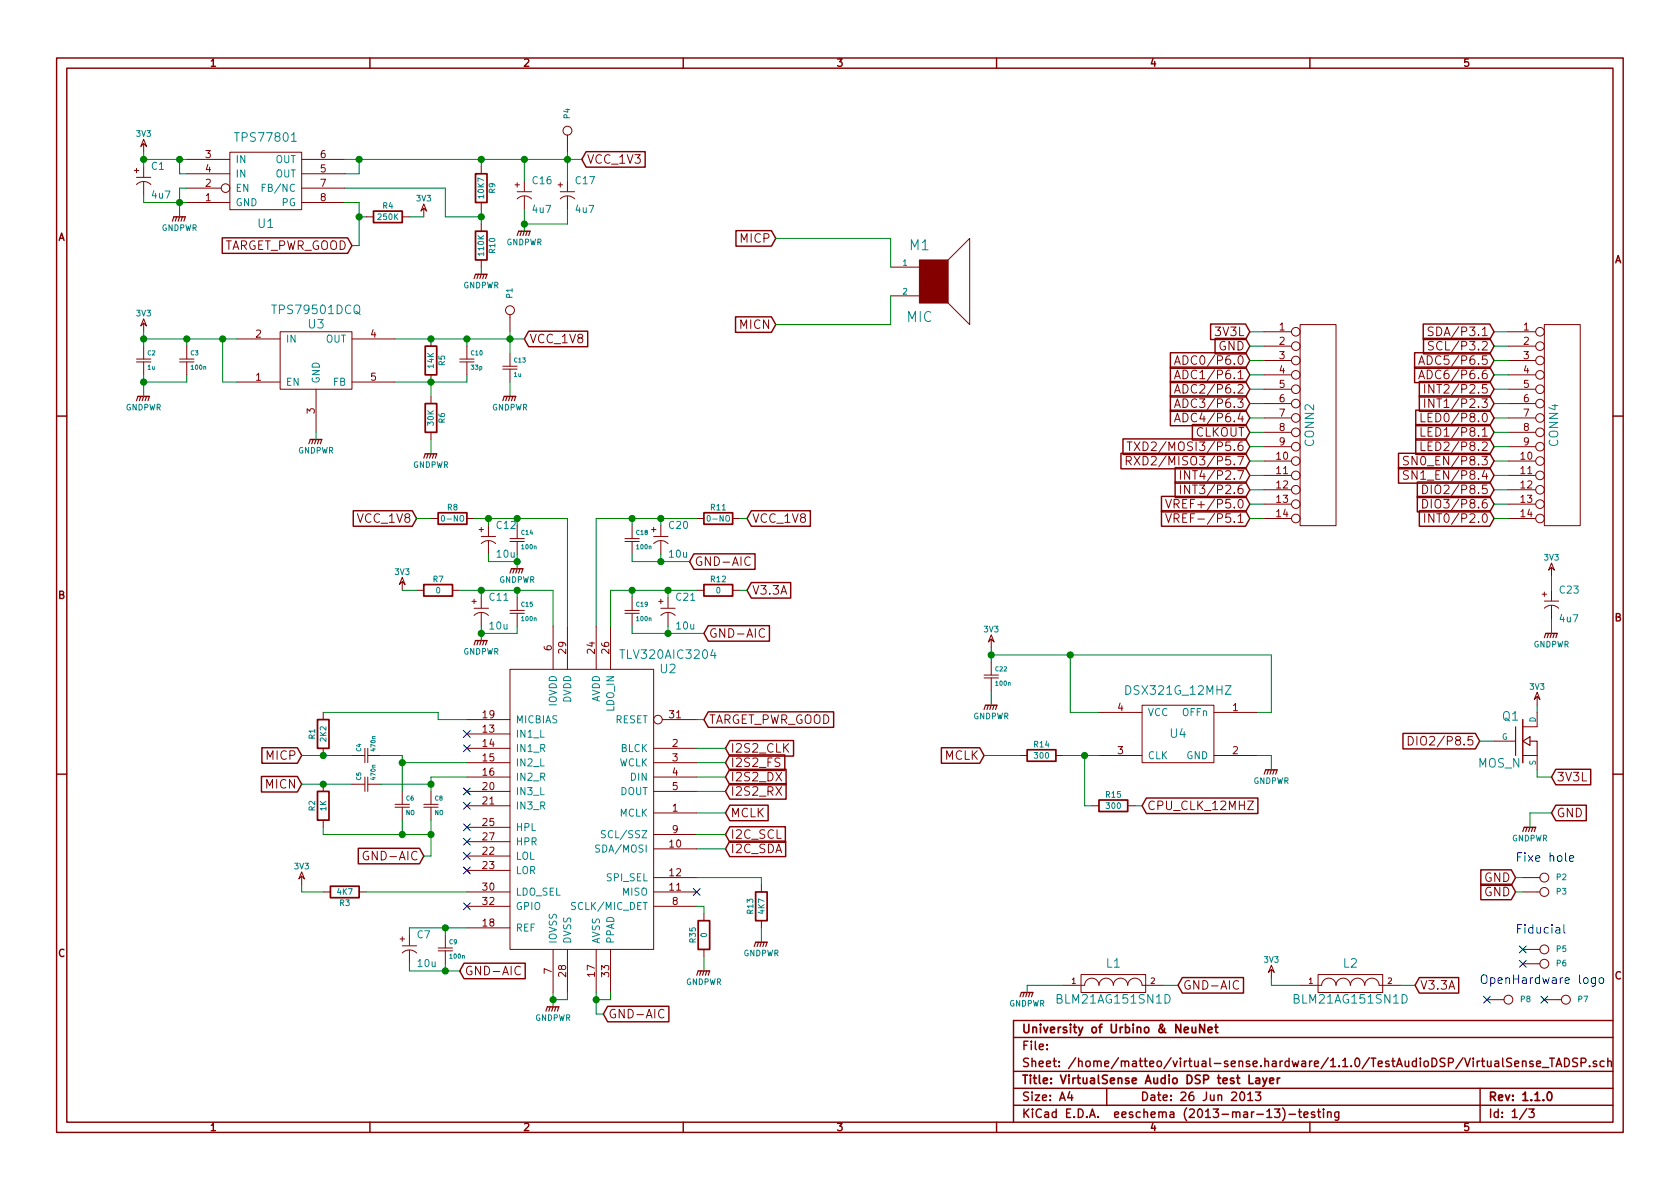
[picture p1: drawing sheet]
<svg xmlns="http://www.w3.org/2000/svg" width="297mm" height="210mm" viewBox="0 0 297 210" stroke-linecap="round" stroke-linejoin="round" font-family="sans-serif">
<defs><g id="words">
<g font-size="2.5" fill="#008484">
<text x="160.9" y="44.2">M1</text>
<text x="160.3" y="56.9">MIC</text>
</g>
<g font-size="2.1" fill="#008484">
<text x="42" y="25.1">TPS77801</text>
<text x="45.6" y="40.3">U1</text>
<text x="48.5" y="55.5">TPS79501DCQ</text>
<text x="54.5" y="58.1">U3</text>
<text x="232.3" y="78.9" transform="rotate(-90 232.3 78.9)">CONN2</text>
<text x="275.5" y="78.9" transform="rotate(-90 275.5 78.9)">CONN4</text>
<text x="110.2" y="116.5">TLV320AIC3204</text>
<text x="116.8" y="119">U2</text>
<text x="199.4" y="122.9">DSX321G_12MHZ</text>
<text x="206.9" y="130.5">U4</text>
<text x="265.7" y="127.4">Q1</text>
<text x="261.3" y="135.7">MOS_N</text>
<text x="195.6" y="171.1">L1</text>
<text x="237.5" y="171.1">L2</text>
<text x="187.2" y="177.5">BLM21AG151SN1D</text>
<text x="229.1" y="177.5">BLM21AG151SN1D</text>
</g>
<g font-size="2.1" fill="#840000">
<text x="103.8" y="29">VCC_1V3</text>
<text x="38.8" y="44.2">TARGET_PWR_GOOD</text>
<text x="130.9" y="42.9">MICP</text>
<text x="130.8" y="58.2">MICN</text>
<text x="215" y="59.4">3V3L</text>
<text x="253.8" y="59.4">SDA/P3.1</text>
<text x="93.6" y="60.7">VCC_1V8</text>
<text x="209.3" y="64.5">ADC0/P6.0</text>
<text x="215.3" y="62">GND</text>
<text x="252.5" y="64.5">ADC5/P6.5</text>
<text x="254.1" y="62">SCL/P3.2</text>
<text x="209.3" y="69.6">ADC2/P6.2</text>
<text x="209.3" y="67.1">ADC1/P6.1</text>
<text x="252.5" y="67.1">ADC6/P6.6</text>
<text x="253.7" y="69.6">INT2/P2.5</text>
<text x="209.3" y="72.1">ADC3/P6.3</text>
<text x="209.3" y="74.7">ADC4/P6.4</text>
<text x="211.2" y="77.2">CLKOUT</text>
<text x="252.9" y="74.7">LED0/P8.0</text>
<text x="252.9" y="77.2">LED1/P8.1</text>
<text x="253.7" y="72.1">INT1/P2.3</text>
<text x="202.3" y="82.3">RXD2/MISO3/P5.7</text>
<text x="202.5" y="79.8">TXD2/MOSI3/P5.6</text>
<text x="250" y="82.3">SN0_EN/P8.3</text>
<text x="252.9" y="79.8">LED2/P8.2</text>
<text x="208.2" y="89.9">VREF+/P5.0</text>
<text x="210.5" y="87.4">INT3/P2.6</text>
<text x="210.5" y="84.8">INT4/P2.7</text>
<text x="250" y="84.8">SN1_EN/P8.4</text>
<text x="253.3" y="87.4">DIO2/P8.5</text>
<text x="253.3" y="89.9">DIO3/P8.6</text>
<text x="63.3" y="92.5">VCC_1V8</text>
<text x="133" y="92.5">VCC_1V8</text>
<text x="208.7" y="92.5">VREF-/P5.1</text>
<text x="253.7" y="92.5">INT0/P2.0</text>
<text x="122.8" y="100.1">GND-AIC</text>
<text x="133" y="105.2">V3.3A</text>
<text x="125.4" y="112.8">GND-AIC</text>
<text x="125.4" y="128">TARGET_PWR_GOOD</text>
<text x="250.8" y="131.8">DIO2/P8.5</text>
<text x="47.1" y="134.4">MICP</text>
<text x="129.2" y="135.6">I2S2_FS</text>
<text x="129.2" y="133.1">I2S2_CLK</text>
<text x="167" y="134.4">MCLK</text>
<text x="47" y="139.4">MICN</text>
<text x="129.2" y="140.7">I2S2_RX</text>
<text x="129.2" y="138.2">I2S2_DX</text>
<text x="202.8" y="143.3">CPU_CLK_12MHZ</text>
<text x="275.2" y="138.2">3V3L</text>
<text x="129.2" y="148.3">I2C_SCL</text>
<text x="129.2" y="144.5">MCLK</text>
<text x="275.2" y="144.5">GND</text>
<text x="64.9" y="152.1">GND-AIC</text>
<text x="129.2" y="150.9">I2C_SDA</text>
<text x="262.3" y="156">GND</text>
<text x="262.3" y="158.5">GND</text>
<text x="82.2" y="172.5">GND-AIC</text>
<text x="209.2" y="175">GND-AIC</text>
<text x="251.1" y="175">V3.3A</text>
<text x="107.6" y="180.1">GND-AIC</text>
<text x="180.7" y="182.7">University of Urbino &amp; NeuNet</text>
<text x="180.7" y="185.7">File:</text>
<text x="180.7" y="188.7">Sheet: /home/matteo/virtual-sense.hardware/1.1.0/TestAudioDSP/VirtualSense_TADSP.sch</text>
<text x="180.7" y="191.7">Title: VirtualSense Audio DSP test Layer</text>
<text x="180.7" y="194.7">Size: A4</text>
<text x="180.7" y="197.7">KiCad E.D.A. eeschema (2013-mar-13)-testing</text>
<text x="201.7" y="194.7">Date: 26 Jun 2013</text>
<text x="263.2" y="197.7">Id: 1/3</text>
<text x="263.2" y="194.7">Rev: 1.1.0</text>
</g>
<g font-size="2.1" fill="#0000c2">
<text x="268" y="152.4">Fixe hole</text>
<text x="268" y="165.1">Fiducial</text>
<text x="261.6" y="174">OpenHardware logo</text>
</g>
<g font-size="1.8" fill="#840000">
<text x="37.2" y="11.8">1</text>
<text x="92.6" y="11.8">2</text>
<text x="148" y="11.8">3</text>
<text x="203.4" y="11.8">4</text>
<text x="258.8" y="11.8">5</text>
<text x="36.3" y="27.9">3</text>
<text x="56.7" y="27.9">6</text>
<text x="36.3" y="35.6">1</text>
<text x="36.3" y="33">2</text>
<text x="36.3" y="30.5">4</text>
<text x="56.7" y="30.5">5</text>
<text x="56.7" y="33">7</text>
<text x="56.7" y="35.6">8</text>
<text x="10.3" y="42.6">A</text>
<text x="285.5" y="46.5">A</text>
<text x="45.2" y="59.7">2</text>
<text x="65.6" y="59.7">4</text>
<text x="226.2" y="58.4">1</text>
<text x="269.4" y="58.4">1</text>
<text x="226.2" y="61">2</text>
<text x="226.2" y="63.5">3</text>
<text x="269.4" y="61">2</text>
<text x="269.4" y="63.5">3</text>
<text x="45.2" y="67.3">1</text>
<text x="65.6" y="67.3">5</text>
<text x="226.2" y="66">4</text>
<text x="226.2" y="68.6">5</text>
<text x="226.2" y="71.1">6</text>
<text x="269.4" y="66">4</text>
<text x="269.4" y="68.6">5</text>
<text x="269.4" y="71.1">6</text>
<text x="55.6" y="73.1" transform="rotate(-90 55.6 73.1)">3</text>
<text x="226.2" y="73.7">7</text>
<text x="226.2" y="76.2">8</text>
<text x="269.4" y="73.7">7</text>
<text x="269.4" y="76.2">8</text>
<text x="225.7" y="81.3">10</text>
<text x="225.7" y="83.8">11</text>
<text x="226.2" y="78.7">9</text>
<text x="268.9" y="81.3">10</text>
<text x="268.9" y="83.8">11</text>
<text x="269.4" y="78.7">9</text>
<text x="225.7" y="86.4">12</text>
<text x="225.7" y="88.9">13</text>
<text x="268.9" y="86.4">12</text>
<text x="268.9" y="88.9">13</text>
<text x="225.7" y="91.4">14</text>
<text x="268.9" y="91.4">14</text>
<text x="10.3" y="105.9">B</text>
<text x="285.5" y="109.8">B</text>
<text x="97.5" y="115" transform="rotate(-90 97.5 115)">6</text>
<text x="100.1" y="115.5" transform="rotate(-90 100.1 115.5)">29</text>
<text x="105.2" y="115.5" transform="rotate(-90 105.2 115.5)">24</text>
<text x="107.7" y="115.5" transform="rotate(-90 107.7 115.5)">26</text>
<text x="197.6" y="125.7">4</text>
<text x="218" y="125.7">1</text>
<text x="85.4" y="129.5">13</text>
<text x="85.4" y="127">19</text>
<text x="118.4" y="127">31</text>
<text x="85.4" y="132.1">14</text>
<text x="85.4" y="134.6">15</text>
<text x="85.4" y="137.2">16</text>
<text x="118.9" y="132.1">2</text>
<text x="118.9" y="134.6">3</text>
<text x="118.9" y="137.2">4</text>
<text x="197.6" y="133.3">3</text>
<text x="218" y="133.3">2</text>
<text x="85.4" y="139.7">20</text>
<text x="85.4" y="142.2">21</text>
<text x="118.9" y="143.5">1</text>
<text x="118.9" y="139.7">5</text>
<text x="85.4" y="146">25</text>
<text x="85.4" y="148.6">27</text>
<text x="118.4" y="149.9">10</text>
<text x="118.9" y="147.3">9</text>
<text x="85.4" y="151.1">22</text>
<text x="85.4" y="153.7">23</text>
<text x="118.4" y="154.9">12</text>
<text x="85.4" y="157.5">30</text>
<text x="85.4" y="160">32</text>
<text x="118.4" y="157.5">11</text>
<text x="118.9" y="160">8</text>
<text x="85.4" y="163.8">18</text>
<text x="10.3" y="169.2">C</text>
<text x="97.5" y="172.2" transform="rotate(-90 97.5 172.2)">7</text>
<text x="100.1" y="172.7" transform="rotate(-90 100.1 172.7)">28</text>
<text x="105.2" y="172.7" transform="rotate(-90 105.2 172.7)">17</text>
<text x="107.7" y="172.7" transform="rotate(-90 107.7 172.7)">33</text>
<text x="285.5" y="173.2">C</text>
<text x="37.2" y="200">1</text>
<text x="92.6" y="200">2</text>
<text x="148" y="200">3</text>
<text x="203.4" y="200">4</text>
<text x="258.8" y="200">5</text>
</g>
<g font-size="1.8" fill="#008484">
<text x="41.7" y="28.8">IN</text>
<text x="48.6" y="28.8">OUT</text>
<text x="26.8" y="30">C1</text>
<text x="26.9" y="35.1">4u7</text>
<text x="41.7" y="33.9">EN</text>
<text x="41.7" y="31.4">IN</text>
<text x="46.9" y="33.9">FB/NC</text>
<text x="48.6" y="31.4">OUT</text>
<text x="94.2" y="32.6">C16</text>
<text x="101.8" y="32.6">C17</text>
<text x="41.7" y="36.4">GND</text>
<text x="49.8" y="36.4">PG</text>
<text x="94.2" y="37.6">4u7</text>
<text x="101.9" y="37.6">4u7</text>
<text x="50.5" y="60.6">IN</text>
<text x="57.5" y="60.6">OUT</text>
<text x="50.5" y="68.2">EN</text>
<text x="56.5" y="67.8" transform="rotate(-90 56.5 67.8)">GND</text>
<text x="58.9" y="68.2">FB</text>
<text x="118.3" y="93.5">C20</text>
<text x="87.9" y="98.6">10u</text>
<text x="118.4" y="98.6">10u</text>
<text x="86.6" y="106.2">C11</text>
<text x="119.6" y="106.2">C21</text>
<text x="275.8" y="104.9">C23</text>
<text x="86.6" y="111.3">10u</text>
<text x="119.6" y="111.3">10u</text>
<text x="275.8" y="110">4u7</text>
<text x="98.4" y="125" transform="rotate(-90 98.4 125)">IOVDD</text>
<text x="101" y="124.4" transform="rotate(-90 101 124.4)">DVDD</text>
<text x="106" y="124.4" transform="rotate(-90 106 124.4)">AVDD</text>
<text x="108.6" y="125.9" transform="rotate(-90 108.6 125.9)">LDO_IN</text>
<text x="91.2" y="130.4">IN1_L</text>
<text x="91.2" y="127.9">MICBIAS</text>
<text x="108.7" y="127.9">RESET</text>
<text x="202.9" y="126.6">VCC</text>
<text x="209" y="126.6">OFFn</text>
<text x="91.2" y="133">IN1_R</text>
<text x="91.2" y="135.5">IN2_L</text>
<text x="109.2" y="135.5">WCLK</text>
<text x="109.7" y="133">BLCK</text>
<text x="202.9" y="134.2">CLK</text>
<text x="209.7" y="134.2">GND</text>
<text x="91.2" y="140.6">IN3_L</text>
<text x="91.2" y="143.1">IN3_R</text>
<text x="91.2" y="138">IN2_R</text>
<text x="109.6" y="140.6">DOUT</text>
<text x="111.5" y="138">DIN</text>
<text x="91.2" y="146.9">HPL</text>
<text x="91.2" y="149.5">HPR</text>
<text x="107.1" y="148.2">SCL/SSZ</text>
<text x="109.4" y="144.4">MCLK</text>
<text x="91.2" y="152">LOL</text>
<text x="91.2" y="154.6">LOR</text>
<text x="105.8" y="150.7">SDA/MOSI</text>
<text x="107.3" y="155.8">SPI_SEL</text>
<text x="91.2" y="158.4">LDO_SEL</text>
<text x="91.2" y="160.9">GPIO</text>
<text x="101.5" y="160.9">SCLK/MIC_DET</text>
<text x="110" y="158.4">MISO</text>
<text x="73.8" y="165.9">C7</text>
<text x="91.2" y="164.7">REF</text>
<text x="98.4" y="166.9" transform="rotate(-90 98.4 166.9)">IOVSS</text>
<text x="101" y="166.9" transform="rotate(-90 101 166.9)">DVSS</text>
<text x="106" y="166.9" transform="rotate(-90 106 166.9)">AVSS</text>
<text x="108.6" y="166.9" transform="rotate(-90 108.6 166.9)">PPAD</text>
<text x="73.9" y="171">10u</text>
</g>
<text font-size="1.8" fill="#008400" x="87.9" y="93.5">C12</text>
<g font-size="1.5" fill="#840000">
<text x="23.7" y="30.6">+</text>
<text x="91" y="33.1">+</text>
<text x="98.7" y="33.1">+</text>
<text x="84.7" y="94.1">+</text>
<text x="115.2" y="94.1">+</text>
<text x="83.4" y="106.8">+</text>
<text x="116.4" y="106.8">+</text>
<text x="272.6" y="105.5">+</text>
<text x="70.7" y="166.5">+</text>
</g>
<g font-size="1.4" fill="#008484">
<text x="100.8" y="20.9" transform="rotate(-90 100.8 20.9)">P4</text>
<text x="24.2" y="24.2">3V3</text>
<text x="73.7" y="35.6">3V3</text>
<text x="85.6" y="34.9" transform="rotate(-90 85.6 34.9)">10K7</text>
<text x="87.6" y="34.2" transform="rotate(-90 87.6 34.2)">R9</text>
<text x="28.5" y="40.8">GNDPWR</text>
<text x="66.9" y="38.9">250K</text>
<text x="67.7" y="36.9">R4</text>
<text x="85.6" y="45.1" transform="rotate(-90 85.6 45.1)">110K</text>
<text x="87.6" y="44.7" transform="rotate(-90 87.6 44.7)">R10</text>
<text x="89.5" y="43.4">GNDPWR</text>
<text x="159.6" y="47">1</text>
<text x="81.9" y="51">GNDPWR</text>
<text x="90.6" y="52.7" transform="rotate(-90 90.6 52.7)">P1</text>
<text x="159.6" y="52.1">2</text>
<text x="24.2" y="55.9">3V3</text>
<text x="76.7" y="65" transform="rotate(-90 76.7 65)">14K</text>
<text x="78.7" y="64.6" transform="rotate(-90 78.7 64.6)">R5</text>
<text x="22.2" y="72.6">GNDPWR</text>
<text x="76.7" y="75.2" transform="rotate(-90 76.7 75.2)">30K</text>
<text x="78.7" y="74.8" transform="rotate(-90 78.7 74.8)">R6</text>
<text x="86.9" y="72.6">GNDPWR</text>
<text x="52.7" y="80.2">GNDPWR</text>
<text x="73" y="82.7">GNDPWR</text>
<text x="78.3" y="92.2">0-NO</text>
<text x="79.1" y="90.2">R8</text>
<text x="125.3" y="92.2">0-NO</text>
<text x="125.7" y="90.2">R11</text>
<text x="69.9" y="101.6">3V3</text>
<text x="273.1" y="99.1">3V3</text>
<text x="76.6" y="102.9">R7</text>
<text x="77.1" y="104.9">0</text>
<text x="88.2" y="103">GNDPWR</text>
<text x="125.7" y="102.9">R12</text>
<text x="126.6" y="104.9">0</text>
<text x="174" y="111.8">3V3</text>
<text x="81.9" y="115.7">GNDPWR</text>
<text x="271.1" y="114.5">GNDPWR</text>
<text x="270.5" y="122">3V3</text>
<text x="55.7" y="130.7" transform="rotate(-90 55.7 130.7)">R1</text>
<text x="57.7" y="131.1" transform="rotate(-90 57.7 131.1)">2K2</text>
<text x="172" y="127.2">GNDPWR</text>
<text x="265.5" y="130.8">G</text>
<text x="271.5" y="127.8" transform="rotate(-90 271.5 127.8)">D</text>
<text x="182.9" y="132.2">R14</text>
<text x="183" y="134.1">300</text>
<text x="271.5" y="135.3" transform="rotate(-90 271.5 135.3)">S</text>
<text x="55.7" y="143.4" transform="rotate(-90 55.7 143.4)">R2</text>
<text x="57.7" y="143.4" transform="rotate(-90 57.7 143.4)">1K</text>
<text x="195.6" y="141">R15</text>
<text x="195.7" y="143">300</text>
<text x="221.6" y="138.6">GNDPWR</text>
<text x="267.3" y="148.8">GNDPWR</text>
<text x="52.1" y="153.7">3V3</text>
<text x="275.2" y="155.6">P2</text>
<text x="59.7" y="158.2">4K7</text>
<text x="60.1" y="160.2">R3</text>
<text x="133.2" y="161.6" transform="rotate(-90 133.2 161.6)">R13</text>
<text x="135.2" y="161.6" transform="rotate(-90 135.2 161.6)">4K7</text>
<text x="275.2" y="158.2">P3</text>
<text x="123" y="166.6" transform="rotate(-90 123 166.6)">R35</text>
<text x="125" y="165.7" transform="rotate(-90 125 165.7)">0</text>
<text x="131.4" y="169.1">GNDPWR</text>
<text x="223.5" y="170.2">3V3</text>
<text x="275.2" y="170.9">P6</text>
<text x="275.2" y="168.3">P5</text>
<text x="121.2" y="174.2">GNDPWR</text>
<text x="178.4" y="178">GNDPWR</text>
<text x="268.9" y="177.2">P8</text>
<text x="279" y="177.2">P7</text>
<text x="94.6" y="180.5">GNDPWR</text>
</g>
<g font-size="1.4" fill="#840000">
<text x="189.5" y="174">1</text>
<text x="203.5" y="174">2</text>
<text x="231.4" y="174">1</text>
<text x="245.4" y="174">2</text>
</g>
<g font-size="1.1" fill="#008484">
<text x="26.1" y="62.8">C2</text>
<text x="26.1" y="65.3">1u</text>
<text x="33.7" y="62.8">C3</text>
<text x="33.9" y="65.3">100n</text>
<text x="83.3" y="62.8">C10</text>
<text x="83.3" y="65.3">33p</text>
<text x="91" y="64.1">C13</text>
<text x="90.9" y="66.6">1u</text>
<text x="92.2" y="94.6">C14</text>
<text x="112.5" y="94.6">C18</text>
<text x="92.3" y="97.1">100n</text>
<text x="112.6" y="97.1">100n</text>
<text x="92.2" y="107.3">C15</text>
<text x="112.5" y="107.3">C19</text>
<text x="92.3" y="109.8">100n</text>
<text x="112.6" y="109.8">100n</text>
<text x="176" y="118.7">C22</text>
<text x="176.1" y="121.2">100n</text>
<text x="63.8" y="137.9" transform="rotate(-90 63.8 137.9)">C5</text>
<text x="63.8" y="132.9" transform="rotate(-90 63.8 132.9)">C4</text>
<text x="66.4" y="137.8" transform="rotate(-90 66.4 137.8)">470n</text>
<text x="66.4" y="132.7" transform="rotate(-90 66.4 132.7)">470n</text>
<text x="71.8" y="141.5">C6</text>
<text x="76.9" y="141.5">C8</text>
<text x="71.8" y="144.1">NO</text>
<text x="76.8" y="144.1">NO</text>
<text x="79.5" y="166.9">C9</text>
<text x="79.6" y="169.5">100n</text>
</g>
</g></defs>
<g fill="none" stroke="#840000" stroke-width=".25">
<path d="M10 10.3h277v189.9h-277zM11.8 12.1h273.4v186.3h-273.4zM65.4 10.3v1.8M120.8 10.3v1.8M176.2 10.3v1.8M231.6 10.3v1.8M30.7 38.3h2.1M103.6 26.8h10.5v2.8h-10.5l-.7-1.4zM39.3 42.1h22.2l.7 1.3-.7 1.4h-22.2zM84.1 48.5h2M91.7 40.9h2M93.5 58.6h10.4v2.7h-10.4l-.8-1.4z"/>
<path d="M130 56h6.4l.8 1.4-.8 1.4h-6.4zM130.1 40.8h6.3l.8 1.4-.8 1.3h-6.3zM214 57.3h6.2l.8 1.4-.8 1.3h-6.2zM214.8 59.8h5.4l.8 1.4-.8 1.4h-5.4zM251.6 57.3h11.8l.8 1.4-.8 1.3h-11.8zM251.7 59.8h11.7l.8 1.4-.8 1.4h-11.7zM10 73.6h1.8M24.4 70.1h2M54.9 77.7h2M89.2 70.1h2M198.6 77.6h21.6l.8 1.4-.8 1.4h-21.6zM206.9 70h13.3l.8 1.4-.8 1.3h-13.3z"/>
<path d="M206.9 67.5h13.3l.8 1.3-.8 1.4h-13.3zM206.9 62.4h13.3l.8 1.3-.8 1.4h-13.3zM206.9 64.9h13.3l.8 1.4-.8 1.4h-13.3zM206.9 72.5h13.3l.8 1.4-.8 1.4h-13.3zM210.8 75.1h9.4l.8 1.3-.8 1.4h-9.4zM250.1 64.9h13.3l.8 1.4-.8 1.4h-13.3zM250.1 62.4h13.3l.8 1.3-.8 1.4h-13.3zM250.3 77.6h13.1l.8 1.4-.8 1.4h-13.1zM250.3 72.5h13.1l.8 1.4-.8 1.4h-13.1zM250.3 75.1h13.1l.8 1.3-.8 1.4h-13.1zM251 67.5h12.4l.8 1.3-.8 1.4h-12.4zM251 70h12.4l.8 1.4-.8 1.3h-12.4z"/>
<path d="M285.2 73.6h1.8M62.5 90.3h10.4l.8 1.4-.8 1.4h-10.4zM75.2 80.3h2M122.7 97.9h10.8v2.8h-10.8l-.8-1.4zM132.8 90.3h10.5v2.8h-10.5l-.7-1.4zM198.2 80.2h22l.8 1.3-.8 1.4h-22zM205.4 87.8h14.8l.8 1.3-.8 1.4h-14.8zM205.4 90.3h14.8l.8 1.4-.8 1.4h-14.8zM207.8 85.2h12.4l.8 1.4-.8 1.4h-12.4zM207.8 82.7h12.4l.8 1.4-.8 1.3h-12.4zM247.3 80.2h16.1l.8 1.3-.8 1.4h-16.1zM247.3 82.7h16.1l.8 1.4-.8 1.3h-16.1z"/>
<path d="M250.6 85.2h12.8l.8 1.4-.8 1.4h-12.8zM250.6 87.8h12.8l.8 1.3-.8 1.4h-12.8zM251 90.3h12.4l.8 1.4-.8 1.4h-12.4zM84.1 113.3h2M90.4 100.6h2.1M125.2 110.6h10.8v2.8h-10.8l-.7-1.4zM132.8 103h7v2.8h-7l-.7-1.4zM273.3 112h2M10 136.9h1.8M46.2 137.3h6.4l.7 1.4-.7 1.3h-6.4zM46.3 132.2h6.3l.7 1.4-.7 1.4h-6.3zM125.2 125.9h22.2v2.7h-22.2l-.7-1.4z"/>
<path d="M129 138.6h10v2.7h-10l-.7-1.4zM129 136h10v2.8h-10l-.7-1.4zM129 133.5h9.8v2.7h-9.8l-.7-1.3zM129 131h11.3v2.7h-11.3l-.7-1.4zM166.4 132.2h6.8l.8 1.4-.8 1.4h-6.8zM174.2 124.7h2.1M223.8 136.1h2M248.1 129.7h12.8l.7 1.4-.7 1.3h-12.8zM269.2 127.2v7.7M275.1 136h6.2v2.8h-6.2l-.8-1.4zM285.2 136.9h1.8M63.3 150h10.9l.7 1.4-.7 1.3h-10.9z"/>
<path d="M129 146.2h9.9v2.7h-9.9l-.7-1.3zM129 148.7h9.9v2.8h-9.9l-.7-1.4zM129 142.4h6.8v2.7h-6.8l-.7-1.3zM202.7 141.1h19.7v2.8h-19.7l-.8-1.4zM261.8 156.4h5.4l.8 1.3-.8 1.4h-5.4zM261.8 153.8h5.4l.8 1.4-.8 1.4h-5.4zM269.5 146.3h2M275.1 142.4h5.4v2.7h-5.4l-.8-1.3zM82 170.3h10.9v2.8h-10.9l-.7-1.4zM96.8 178h2M107.4 177.9h10.9v2.8h-10.9l-.7-1.4zM123.4 171.7h2.1"/>
<path d="M133.6 166.6h2M180.6 175.5h2M209 172.9h10.9v2.7h-10.9l-.7-1.4zM251 172.9h6.9v2.7h-6.9l-.8-1.4zM65.4 198.4v1.8M120.8 198.4v1.8M176.2 198.4v1.8M179.2 192.5h106M179.2 195.4h106M179.2 189.5h106M179.2 183.5h106M185.1 185.5v.1"/>
<path d="M185.1 184.7v.1M189.1 193l-.3 1.1h.9M189.5 193.6v1M195.7 192.5v2.9M219.4 193.3l.2-.2a.81 .81 0 0 1 .5 .6 .81 .81 0 0 1-.2 .8l-.2 .1a.79 .79 0 0 1-.3-1.3zM220.6 193.5l.5-.4v1.5M220.6 194.6h.9M222 193.1h.9l-.5 .6 .4 .1v.7l-.2 .1-.6-.1M225.3 196.1h1l-.5 .6 .4 .1v.7l-.2 .1-.7-.1M226.8 195.9a1.71 1.71 0 0 1 0 2.3M227.9 197h1.2M229.6 196.6h.5"/>
<path d="M229.8 196.1v1.3l.3 .2M230.6 197.1l.7-.1-.1-.3-.4-.1-.2 .2v.7h.6M231.6 198.4v1.8M232.4 196.7a.37 .37 0 0 0-.5 .1v.2l.5 .2 .1 .1-.2 .3-.4-.1M232.9 196.6h.6M233.1 196.1v1.3l.4 .2M234 196.1v.2M234 196.6v1M234.7 196.7l.2-.1 .4 .1 .1 .9M234.7 196.6v1M236.7 196.6v1.4l-.3 .1-.3-.1M236.7 196.7l-.4-.1-.3 .3 .1 .6 .2 .1 .4-.1"/>
<path d="M261.7 192.5v5.9M267.3 187.2l-.6-.1-.3 .3 .1 .3 .7 .4v.4a.62 .62 0 0 1-.8 0M267.8 188.1l.7-.1v-.3l-.5-.1-.2 .2 .1 .7h.6M269.2 187.8l.2-.2 .4 .1v.9M269.2 187.6v1M270 196l-1.3 2M270.3 196.1h.9l-.5 .6 .5 .1v.7l-.2 .1-.7-.1M271 187.7a.37 .37 0 0 0-.5 .1v.3l.5 .1 .1 .1-.2 .3-.4-.1M271.7 188.1l.7-.1-.1-.3-.4-.1-.2 .2 .1 .7h.5M272.7 188.8h1.1M274 187.1h.8M274.4 187.1v1.5"/>
<path d="M275.1 188.6l.5-1.5 .5 1.5M275.3 188.2h.7M276.6 187.1a.76 .76 0 0 1 .9 .8 .76 .76 0 0 1-.9 .7zM278.9 187.2l-.6-.1-.2 .3v.3l.7 .4v.4a.62 .62 0 0 1-.7 0M279.6 187.9l.7-.1 .1-.2-.1-.3-.2-.2h-.5v1.5M281.1 188.5v.1M282.3 187.7a.37 .37 0 0 0-.6 .1l.1 .3 .5 .1v.1l-.2 .3-.4-.1M283.6 187.7l-.4-.1-.3 .3 .1 .6 .2 .1 .4-.1M284.3 187.8l.2-.2 .4 .1v.9M284.3 187.1v1.5M285.2 180.5h-106v17.9"/>
</g>
<g fill="none" stroke="#840000" stroke-width=".3">
<path d="M66 37.3h5.1v2.1h-5.1zM84.1 30.7h2v5.1h-2zM84.1 40.9h2v5.1h-2zM75.2 61.2h2v5.1h-2zM75.2 71.4h2v5h-2zM77.5 90.7h5v2h-5zM124.5 90.7h5v2h-5zM74.9 103.4h5.1v2h-5.1zM124.5 103.4h5v2h-5zM56.1 127.2h2.1v5.1h-2.1zM56.1 139.9h2.1v5.1h-2.1zM181.6 132.6h5.1v2h-5.1z"/>
<path d="M58.4 156.7h5.1v2h-5.1zM133.6 157.7h2v5.1h-2zM194.3 141.5h5.1v2h-5.1zM123.4 162.8h2.1v5.1h-2.1zM210.8 181.6v.9l.4 .1 .2-.1M211.4 181.6v1M213 181.1v1.5l-.9-1.5v1.5M213.6 182.1l.7-.1v-.3l-.5-.1-.2 .2 .1 .7h.6M214.8 181.6h.5M215 181.1v1.3l.3 .2M220.9 190.1v1.5h.7M222.1 190.7h.6v.9"/>
<path d="M222.7 191l-.5 .1-.2 .2 .2 .3 .5-.1M223.3 190.6l.3 1M224 190.6l-.5 1.4-.2 .1M224.5 191.1l.7-.1-.1-.3-.4-.1-.2 .2 .1 .7h.5M225.9 190.6v1M226.3 190.6l-.4 .3M273.7 193.3l.2-.2a.81 .81 0 0 1 .6 .6 .81 .81 0 0 1-.3 .8l-.2 .1a.79 .79 0 0 1-.3-1.3z"/>
</g>
<g fill="none" stroke="#840000" stroke-width=".18">
<path d="M24.1 32.6a1.78 1.78 0 0 1 2.6 0M24.1 31.4h2.6M25.4 24.6l.5 1.3-.5-.5-.5 .5zM25.4 25.4v1.5M25.4 29.5v1.8M25.4 32.2v2.3M33 35.8h7.6M33 33.3h6.1M33 28.2h7.6M33 30.7h7.6M40.6 26.9h12.7v10.2h-12.7zM53.3 35.8h7.7"/>
<path d="M53.3 33.3h7.7M53.3 28.2h7.7M53.3 30.7h7.7M64.8 38.3h1.2M71.1 38.3h1.3M74.9 36.1l.5 1.2-.5-.5-.5 .5zM74.9 36.8v1.5M85.1 29.5v1.2M85.1 35.8v1.3M85.1 39.6v1.3M91.4 35.2a1.78 1.78 0 0 1 2.6 0M91.4 33.9h2.6"/>
<path d="M92.7 32v1.8M92.7 34.7v2.4M99.1 35.2a1.78 1.78 0 0 1 2.5 0M99.1 33.9h2.5M100.3 23.9v3M100.3 32v1.8M100.3 34.7v2.4M25.4 56.4l.5 1.3-.5-.6-.5 .6zM25.4 57.1v1.6M41.9 59.9h7.6M49.5 58.7h12.7v10.1h-12.7zM62.2 59.9h7.6"/>
<path d="M76.2 59.9v1.3M85.1 46v1.2M90.2 55.6v3.1M157.5 47.2h5.1M157.5 52.3h5.1M167.6 46l3.8-3.8v15.2l-3.8-3.8M223.5 58.7h4.8M229.9 57.4h6.3v35.6h-6.3zM253.4 57.9a.62 .62 0 0 0-.8 .1v.4l.7 .4v.4a.62 .62 0 0 1-.8 .1M266.7 58.7h4.8M273 57.4h6.4v35.6h-6.4zM24.1 64h2.6"/>
<path d="M24.1 63.5h2.6M25.4 61.2v2.3M25.4 64v2.3M31.7 64h2.6M31.7 63.5h2.6M33 61.2v2.3M33 64v2.3M41.9 67.6h7.6M55.9 68.8v7.6M62.2 67.6h7.6M76.2 66.3v1.3M76.2 70.1v1.3"/>
<path d="M76.2 76.4v1.3M81.3 64h2.5M81.3 63.5h2.5M82.5 61.2v2.3M82.5 64v2.3M88.9 65.3h2.5M88.9 64.8h2.5M90.2 62.5v2.3M90.2 65.3v2.3M199.3 78.2h.9M199.7 78.2v1.5M200.5 78.2l1 1.5"/>
<path d="M201.5 78.2l-1 1.5M207.7 72.1l.5-1.6 .5 1.6M207.7 69.5l.5-1.5 .5 1.5M207.7 64.4l.5-1.5 .5 1.5M207.7 67l.5-1.5 .5 1.5M207.7 74.6l.5-1.5 .5 1.5M207.8 64h.7M207.8 66.5h.7M207.8 71.6h.7M207.8 69.1h.7M207.8 74.2h.7M223.5 61.2h4.8"/>
<path d="M223.5 63.7h4.8M223.5 66.3h4.8M223.5 68.8h4.8M223.5 71.4h4.8M223.5 73.9h4.8M223.5 76.4h4.8M223.5 79h4.8M250.9 67l.5-1.5 .5 1.5M250.9 64.4l.5-1.5 .5 1.5M251 64h.7M251 66.5h.7M251.3 78.2v1.5h.7"/>
<path d="M251.3 73.1v1.5h.7M251.3 75.6v1.5h.7M251.9 68v1.5M251.9 70.5v1.6M253.4 60.4a.62 .62 0 0 0-.8 .1v.5l.8 .3v.4a.62 .62 0 0 1-.8 .1M253.5 68v1.5l-.9-1.5v1.5M253.5 70.5v1.6l-.9-1.6v1.6M266.7 61.2h4.8M266.7 63.7h4.8M266.7 66.3h4.8M266.7 68.8h4.8M266.7 71.4h4.8"/>
<path d="M266.7 73.9h4.8M266.7 76.4h4.8M266.7 79h4.8M76.2 91.7h1.3M82.5 91.7h1.3M85.1 96.1a1.78 1.78 0 0 1 2.5 0M85.1 94.9h2.5M86.4 93v1.8M86.4 95.7v2.3M90.2 95.8h2.5M90.2 95.2h2.5M91.4 93v2.2"/>
<path d="M91.4 95.8v2.2M110.5 95.8h2.5M110.5 95.2h2.5M111.8 93v2.2M111.8 95.8v2.2M115.6 96.1a1.78 1.78 0 0 1 2.5 0M115.6 94.9h2.5M116.8 93v1.8M116.8 95.7v2.3M123.2 91.7h1.3M129.5 91.7h1.3M132.6 98.6a.62 .62 0 0 0-.7 0 .62 .62 0 0 0-.2 .7 .58 .58 0 0 0 .3 .6 .58 .58 0 0 0 .6-.1"/>
<path d="M199.1 81.5l.8-.1 .1-.2-.1-.4-.2-.1h-.6v1.5M199.5 81.5l.5 .7M200.5 80.7l1 1.5M201.5 80.7l-1 1.5M206.1 88.3l.5 1.5 .5-1.5M206.1 90.9l.5 1.5 .5-1.5M207.6 91.7l.7-.1 .2-.2-.1-.4-.2-.1h-.6v1.5M208 91.7l.5 .7M208.7 83.2v1.6M208.7 85.8v1.5M210.3 85.8v1.5l-.9-1.5v1.5M210.3 83.2v1.6l-.9-1.6v1.6"/>
<path d="M223.5 91.7h4.8M223.5 81.5h4.8M223.5 84.1h4.8M223.5 86.6h4.8M223.5 89.1h4.8M249 80.8a.62 .62 0 0 0-.8 0v.5l.7 .3v.5a.62 .62 0 0 1-.8 0M249 83.3a.62 .62 0 0 0-.8 .1v.4l.7 .4v.4a.62 .62 0 0 1-.8 .1M251.5 85.8a.77 .77 0 0 1 .9 .7 .77 .77 0 0 1-.9 .8zM251.5 88.3a.77 .77 0 0 1 .9 .8 .77 .77 0 0 1-.9 .7zM251.9 90.9v1.5M253.5 90.9v1.5l-.9-1.5v1.5M266.7 91.7h4.8"/>
<path d="M266.7 81.5h4.8M266.7 84.1h4.8M266.7 86.6h4.8M266.7 89.1h4.8M274.3 99.6l.5 1.2-.5-.5-.5 .5zM71.1 102.1l.5 1.3-.5-.5-.5 .5zM71.1 102.9v1.5M73.7 104.4h1.2M80 104.4h1.3M83.8 108.8a1.78 1.78 0 0 1 2.6 0M83.8 107.6h2.6M85.1 105.7v1.8"/>
<path d="M85.1 108.4v2.3M90.2 118.4h25.4v49.5h-25.4zM90.2 108.5h2.5M90.2 107.9h2.5M91.4 105.7v2.2M91.4 108.5v2.2M97.8 110.7v7.7M100.3 110.7v7.7M105.4 110.7v7.7M107.9 110.7v7.7M110.5 108.5h2.5M110.5 107.9h2.5"/>
<path d="M111.8 105.7v2.2M111.8 108.5v2.2M116.8 108.8a1.78 1.78 0 0 1 2.6 0M116.8 107.6h2.6M118.1 105.7v1.8M118.1 108.4v2.3M123.2 104.4h1.3M129.5 104.4h1.3M135.2 111.3a.62 .62 0 0 0-.8 0 .62 .62 0 0 0-.2 .7 .58 .58 0 0 0 .3 .6 .58 .58 0 0 0 .7-.1M174 119.9h2.5M174 119.4h2.5M175.3 112.3l.5 1.2-.5-.5-.5 .5z"/>
<path d="M175.3 113v1.5M175.3 117.1v2.3M175.3 119.9v2.3M273 107.6a1.78 1.78 0 0 1 2.6 0M273 106.3h2.6M274.3 100.3v1.5M274.3 104.4v1.8M274.3 107.1v2.4M57.1 126v1.2M57.1 132.3v1.3M57.1 138.7v1.2M62.2 133.6h2.3"/>
<path d="M62.2 138.7h2.3M64.5 132.3v2.6M64.5 137.4v2.5M65 133.6h2.3M65 132.3v2.6M65 137.4v2.5M65 138.7h2.3M71.1 139.9v2.3M76.2 139.9v2.3M82.5 132.3h7.7M82.5 134.9h7.7M82.5 137.4h7.7"/>
<path d="M82.5 139.9h7.7M82.5 127.2h7.7M82.5 129.8h7.7M115.6 132.3h7.6M115.6 134.9h7.6M115.6 137.4h7.6M115.6 139.9h7.6M117.1 127.2h6.1M180.3 133.6h1.3M186.7 133.6h1.3M194.3 126h7.6M194.3 133.6h7.6"/>
<path d="M201.9 124.7h12.7v10.2h-12.7zM214.6 126h7.6M214.6 133.6h7.6M249 130.2a.77 .77 0 0 1 .9 .8 .77 .77 0 0 1-.9 .7zM264.2 131.1h3.8M269.2 133.6h2.6v2.5M271.8 122.4l.5 1.3-.5-.5-.5 .5zM271.8 126v2.5h-2.6M271.8 123.2v1.5M53.3 154.2l.5 1.2-.5-.5-.5 .5zM53.3 154.9v1.6M57.1 157.7h1.3"/>
<path d="M57.1 145v1.3M63.5 157.7h1.3M65.1 150.6a.71 .71 0 0 0-.9 .7 .71 .71 0 0 0 .9 .7l.1-.6h-.3M69.8 142.7h2.6M69.8 142.2h2.6M71.1 142.7v2.3M74.9 142.7h2.6M74.9 142.2h2.6M76.2 142.7v2.3M82.5 157.7h7.7M82.5 142.5h7.7M82.5 151.4h7.7"/>
<path d="M82.5 153.9h7.7M82.5 146.3h7.7M82.5 148.8h7.7M115.6 157.7h7.6M115.6 155.2h7.6M115.6 143.8h7.6M115.6 147.6h7.6M115.6 150.1h7.6M134.6 156.5v1.2M193 142.5h1.3M199.4 142.5h1.3M220.6 141.7h1l-1 1.5h1"/>
<path d="M269.2 157.7h3.1M269.2 155.2h3.1M71.1 168.5a1.78 1.78 0 0 1 2.6 0M71.1 167.3h2.6M72.4 165.3v1.9M72.4 168v2.4M77.5 168.1h2.5M77.5 167.6h2.5M78.7 165.3v2.3M78.7 168.1v2.3M82.5 160.3h7.7M82.5 164.1h7.7"/>
<path d="M92 171a.62 .62 0 0 0-.8 0 .62 .62 0 0 0-.2 .7 .58 .58 0 0 0 .3 .6 .58 .58 0 0 0 .7-.1M97.8 167.9v7.6M100.3 167.9v7.6M105.4 167.9v7.6M107.9 167.9v7.6M115.6 160.3h7.6M117.4 178.6a.62 .62 0 0 0-.8 0 .62 .62 0 0 0-.2 .7 .58 .58 0 0 0 .3 .6 .58 .58 0 0 0 .7 0M124.5 161.5v1.3M124.5 167.9v1.3M134.6 162.8v1.3M188 174.2h3.8a1.27 1.27 0 0 1 1.2-1.2 1.27 1.27 0 0 1 1.3 1.2 1.27 1.27 0 0 1 1.3-1.2 1.27 1.27 0 0 1 1.2 1.2 1.27 1.27 0 0 1 1.3-1.2 1.27 1.27 0 0 1 1.3 1.2 1.27 1.27 0 0 1 1.3-1.2 1.27 1.27 0 0 1 1.2 1.2h3.8M191.1 172.3h11.5v3.2h-11.5z"/>
<path d="M219 173.6a.62 .62 0 0 0-.8-.1 .62 .62 0 0 0-.2 .8 .58 .58 0 0 0 .3 .5 .58 .58 0 0 0 .7 0M224.8 170.7l.5 1.3-.5-.6-.5 .6zM224.8 171.4v1.6M229.9 174.2h3.8a1.27 1.27 0 0 1 1.2-1.2 1.27 1.27 0 0 1 1.3 1.2 1.27 1.27 0 0 1 1.3-1.2 1.27 1.27 0 0 1 1.3 1.2 1.27 1.27 0 0 1 1.2-1.2 1.27 1.27 0 0 1 1.3 1.2 1.27 1.27 0 0 1 1.3-1.2 1.27 1.27 0 0 1 1.2 1.2h3.8M233 172.3h11.5v3.2h-11.5zM262.9 176.8h3M269.2 170.4h3.1M269.2 167.9h3.1M273 176.8h3.1"/>
<circle cx="39.9" cy="33.3" r=".76"/>
<circle cx="100.3" cy="23.1" r=".79"/>
<circle cx="90.2" cy="54.9" r=".79"/>
<circle cx="229.1" cy="58.7" r=".76"/>
<circle cx="272.3" cy="58.7" r=".76"/>
<circle cx="229.1" cy="79" r=".76"/>
<circle cx="229.1" cy="63.7" r=".76"/>
<circle cx="229.1" cy="73.9" r=".76"/>
<circle cx="229.1" cy="76.4" r=".76"/>
<circle cx="229.1" cy="61.2" r=".76"/>
<circle cx="229.1" cy="68.8" r=".76"/>
<circle cx="229.1" cy="71.4" r=".76"/>
<circle cx="229.1" cy="66.3" r=".76"/>
<circle cx="272.3" cy="61.2" r=".76"/>
<circle cx="272.3" cy="63.7" r=".76"/>
<circle cx="272.3" cy="66.3" r=".76"/>
<circle cx="272.3" cy="68.8" r=".76"/>
<circle cx="272.3" cy="71.4" r=".76"/>
<circle cx="272.3" cy="73.9" r=".76"/>
<circle cx="272.3" cy="79" r=".76"/>
<circle cx="272.3" cy="76.4" r=".76"/>
<circle cx="229.1" cy="81.5" r=".76"/>
<circle cx="229.1" cy="84.1" r=".76"/>
<circle cx="229.1" cy="89.1" r=".76"/>
<circle cx="229.1" cy="91.7" r=".76"/>
<circle cx="229.1" cy="86.6" r=".76"/>
<circle cx="272.3" cy="91.7" r=".76"/>
<circle cx="272.3" cy="86.6" r=".76"/>
<circle cx="272.3" cy="81.5" r=".76"/>
<circle cx="272.3" cy="84.1" r=".76"/>
<circle cx="272.3" cy="89.1" r=".76"/>
<circle cx="116.3" cy="127.2" r=".76"/>
<circle cx="273" cy="155.2" r=".79"/>
<circle cx="273" cy="157.7" r=".79"/>
<circle cx="266.7" cy="176.8" r=".79"/>
<circle cx="273" cy="170.4" r=".79"/>
<circle cx="273" cy="167.9" r=".79"/>
<circle cx="276.9" cy="176.8" r=".79"/>
</g>
<path d="M277.5 151.8l.8-.1-.1-.3-.5-.1-.2 .2 .1 .7h.6M276.5 163.5v1.3l.2 .2M282.1 172.9v1.2l-.3 .3-.4-.1M282.1 173a.48 .48 0 0 0-.7 0v.8a.48 .48 0 0 0 .7 0M282.8 173l.2-.1 .5 .1v.6l-.1 .2-.4 .1-.2-.1z" fill="none" stroke="#0000c2" stroke-width=".18"/>
<g fill="none" stroke="#000084" stroke-width=".18">
<path d="M81.9 139.3l1.3 1.3M81.9 129.2l1.3 1.2M81.9 131.7l1.3 1.2M83.2 139.3l-1.3 1.3M83.2 129.2l-1.3 1.2M83.2 131.7l-1.3 1.2M81.9 159.7l1.3 1.2M81.9 145.7l1.3 1.2M81.9 148.2l1.3 1.2M81.9 150.8l1.3 1.2M81.9 153.3l1.3 1.2M81.9 141.9l1.3 1.2"/>
<path d="M83.2 159.7l-1.3 1.2M83.2 145.7l-1.3 1.2M83.2 148.2l-1.3 1.2M83.2 150.8l-1.3 1.2M83.2 153.3l-1.3 1.2M83.2 141.9l-1.3 1.2M122.6 157.1l1.2 1.2M123.8 157.1l-1.2 1.2M262.3 176.2l1.2 1.2M263.5 176.2l-1.2 1.2M268.6 167.3l1.2 1.2M268.6 169.8l1.2 1.2"/>
<path d="M269.8 167.3l-1.2 1.2M269.8 169.8l-1.2 1.2M272.4 176.2l1.3 1.2M273.7 176.2l-1.3 1.2"/>
</g>
<path d="M46.4 33.2h.4M47 32.6h-.6v1.3M51.5 25h.9M126 114.8l-.3 1.1h.9M107 146.9l-.6 .1v.4l.5 .2 .1 .3-.2 .3-.5-.1M206 175.9a.77 .77 0 0 1 .9 .7 .77 .77 0 0 1-.9 .8zM247.9 175.9a.77 .77 0 0 1 .9 .7 .77 .77 0 0 1-.9 .8z" fill="none" stroke="#008484" stroke-width=".18"/>
<g fill="none" stroke="#840000" stroke-width=".2">
<path d="M30.7 38.3l-.2 .8M31.2 38.3l-.2 .8M31.7 38.3l-.2 .8M32.3 38.3l-.3 .8M32.8 38.3l-.3 .8M84.1 48.5l-.3 .8M84.6 48.5l-.3 .8M85.1 48.5l-.3 .8M85.6 48.5l-.3 .8M86.1 48.5l-.2 .8M91.7 40.9l-.3 .8M92.2 40.9l-.3 .8"/>
<path d="M92.7 40.9l-.2 .8M93.2 40.9l-.2 .8M93.7 40.9l-.2 .8M24.4 70.1l-.3 .8M24.9 70.1l-.3 .8M25.4 70.1l-.3 .8M25.9 70.1l-.2 .8M26.4 70.1l-.2 .8M54.9 77.7l-.3 .8M55.4 77.7l-.3 .8M55.9 77.7l-.3 .8M56.4 77.7l-.3 .8"/>
<path d="M56.9 77.7l-.3 .8M89.2 70.1l-.3 .8M89.7 70.1l-.3 .8M90.2 70.1l-.3 .8M90.7 70.1l-.3 .8M91.2 70.1l-.3 .8M75.2 80.3l-.3 .7M75.7 80.3l-.3 .7M76.2 80.3l-.3 .7M76.7 80.3l-.2 .7M77.2 80.3l-.2 .7M84.1 113.3l-.3 .7"/>
<path d="M84.6 113.3l-.3 .7M85.1 113.3l-.3 .7M85.6 113.3l-.3 .7M86.1 113.3l-.2 .7M90.4 100.6l-.2 .7M90.9 100.6l-.2 .7M91.4 100.6l-.2 .7M91.9 100.6l-.2 .7M92.5 100.6l-.3 .7M273.3 112l-.3 .8M273.8 112l-.2 .8M274.3 112l-.2 .8"/>
<path d="M274.8 112l-.2 .8M275.3 112l-.2 .8M174.2 124.7l-.2 .8M174.8 124.7l-.3 .8M175.3 124.7l-.3 .8M175.8 124.7l-.3 .8M176.3 124.7l-.3 .8M223.8 136.1l-.3 .8M224.3 136.1l-.3 .8M224.8 136.1l-.3 .8M225.3 136.1l-.3 .8M225.8 136.1l-.2 .8"/>
<path d="M268 128.5v5.1M269.2 131.1l1.3-.8v1.5zM270.5 131.1h1.3v2.5M269.5 146.3l-.3 .8M270 146.3l-.3 .8M270.5 146.3l-.2 .8M271 146.3l-.2 .8M271.5 146.3l-.2 .8M96.8 178l-.3 .8M97.3 178l-.3 .8M97.8 178l-.3 .8M98.3 178l-.3 .8"/>
<path d="M98.8 178l-.2 .8M123.4 171.7l-.2 .8M124 171.7l-.3 .8M124.5 171.7l-.3 .8M125 171.7l-.3 .8M125.5 171.7l-.3 .8M133.6 166.6l-.3 .8M134.1 166.6l-.2 .8M134.6 166.6l-.2 .8M135.1 166.6l-.2 .8M135.6 166.6l-.2 .8M180.6 175.5l-.3 .8"/>
<path d="M181.1 175.5l-.3 .8M181.6 175.5l-.2 .8M182.1 175.5l-.2 .8M182.6 175.5l-.2 .8"/>
</g>
<path d="M162.6 46h5v7.6h-5z" fill="#840000" stroke="#840000" stroke-width=".18"/>
<g fill="none" stroke="#008400" stroke-width=".18">
<path d="M25.4 34.5v1.3h7.6M25.4 26.9v2.6M25.4 28.2h7.6M31.7 28.2v2.5h1.3M33 33.3h-1.3v5M61 33.3h17.7v5h6.4M61 35.8h2.5v7.6h-1.3M61 28.2h41.9M63.5 28.2v2.5h-2.5M63.5 38.3h1.3M72.4 38.3h2.5M85.1 28.2v1.3"/>
<path d="M85.1 37.1v2.5M92.7 28.2v3.8M92.7 37.1v3.8M100.3 26.9v5.1M100.3 37.1v2.5h-7.6M25.4 58.7v2.5M25.4 59.9h16.5M33 59.9v1.3M39.4 59.9v7.7h2.5M69.8 59.9h22.9M82.5 59.9v1.3M85.1 47.2v1.3"/>
<path d="M90.2 58.7v3.8M137.2 42.2h20.3v5M157.5 52.3v5.1h-20.3M221 58.7h2.5M264.2 58.7h2.5M25.4 66.3v3.8M33 66.3v1.3h-7.6M55.9 76.4v1.3M76.2 67.6v2.5M76.2 77.7v2.6M82.5 66.3v1.3h-12.7M90.2 67.6v2.5"/>
<path d="M221 79h2.5M221 73.9h2.5M221 68.8h2.5M221 63.7h2.5M221 76.4h2.5M221 71.4h2.5M221 66.3h2.5M221 61.2h2.5M264.2 79h2.5M264.2 73.9h2.5M264.2 68.8h2.5M264.2 63.7h2.5"/>
<path d="M264.2 76.4h2.5M264.2 71.4h2.5M264.2 66.3h2.5M264.2 61.2h2.5M73.7 91.7h2.5M83.8 91.7h16.5v19M86.4 98v1.3h5M86.4 91.7v1.3M91.4 98v2.6M111.8 91.7v1.3M111.8 98v1.3h10.1M116.8 91.7v1.3"/>
<path d="M116.8 98v1.3M123.2 91.7h-17.8v19M130.8 91.7h1.3M221 91.7h2.5M221 89.1h2.5M221 84.1h2.5M221 86.6h2.5M221 81.5h2.5M264.2 91.7h2.5M264.2 89.1h2.5M264.2 84.1h2.5M264.2 86.6h2.5"/>
<path d="M264.2 81.5h2.5M71.1 104.4h2.6M81.3 104.4h16.5v6.3M85.1 104.4v1.3M85.1 110.7v2.6M91.4 104.4v1.3M91.4 110.7v1.3h-6.3M111.8 110.7v1.3h12.7M111.8 104.4v1.3M118.1 104.4v1.3M118.1 110.7v1.3M123.2 104.4h-15.3v6.3"/>
<path d="M130.8 104.4h1.3M175.3 115.8h49.5v10.2h-2.6M175.3 114.5v2.6M189.2 115.8v10.2h5.1M274.3 101.8v2.6M274.3 109.5v2.5M53.3 138.7h8.9M53.3 133.6h8.9M57.1 126h20.4v1.2h5M67.3 138.7h8.9M67.3 133.6h3.8v6.3M71.1 134.9h11.4"/>
<path d="M82.5 137.4h-6.3v2.5M123.2 127.2h1.3M123.2 137.4h5.1M123.2 134.9h5.1M123.2 132.3h5.1M123.2 139.9h5.1M174 133.6h6.3M175.3 122.2v2.5M188 133.6h6.3M191.8 133.6v8.9h1.2M222.2 133.6h2.6v2.5M261.6 131.1h2.6"/>
<path d="M271.8 136.1v1.3h2.5M271.8 124.7v1.3M53.3 156.5v1.2h3.8M57.1 146.3v1.3h19.1M64.8 157.7h17.7M71.1 145v2.6M76.2 145v6.4h-1.3M123.2 155.2h11.4v1.3M123.2 143.8h5.1M123.2 147.6h5.1M123.2 150.1h5.1M200.7 142.5h1.2"/>
<path d="M268 155.2h1.2M268 157.7h1.2M274.3 143.8h-3.8v2.5M72.4 170.4v1.3h8.9M78.7 164.1v1.2M78.7 170.4v1.3M82.5 164.1h-10.1v1.2M97.8 175.5v2.5M100.3 175.5v1.3h-2.5M105.4 175.5v3.8h1.3M107.9 175.5v1.3h-2.5M123.2 160.3h1.3v1.2"/>
<path d="M124.5 169.2v2.5M134.6 164.1v2.5M188 174.2h-6.4v1.3M205.7 174.2h2.6M224.8 173v1.2h5.1M247.6 174.2h2.6"/>
</g>
<g fill="#008400" stroke="#008400" stroke-width=".25">
<circle cx="31.8" cy="35.8" r=".51"/>
<circle cx="25.4" cy="28.2" r=".51"/>
<circle cx="31.8" cy="28.2" r=".51"/>
<circle cx="63.5" cy="28.2" r=".51"/>
<circle cx="85.1" cy="38.3" r=".51"/>
<circle cx="85.1" cy="28.2" r=".51"/>
<circle cx="92.7" cy="28.2" r=".51"/>
<circle cx="92.7" cy="39.6" r=".51"/>
<circle cx="100.3" cy="28.2" r=".51"/>
<circle cx="63.5" cy="38.3" r=".51"/>
<circle cx="39.4" cy="59.9" r=".51"/>
<circle cx="25.4" cy="59.9" r=".51"/>
<circle cx="33" cy="59.9" r=".51"/>
<circle cx="25.4" cy="67.6" r=".51"/>
<circle cx="76.2" cy="59.9" r=".51"/>
<circle cx="76.2" cy="67.6" r=".51"/>
<circle cx="82.6" cy="59.9" r=".51"/>
<circle cx="90.2" cy="59.9" r=".51"/>
<circle cx="91.4" cy="104.4" r=".51"/>
<circle cx="85.1" cy="112" r=".51"/>
<circle cx="85.1" cy="104.4" r=".51"/>
<circle cx="111.8" cy="104.4" r=".51"/>
<circle cx="118.1" cy="112" r=".51"/>
<circle cx="118.1" cy="104.4" r=".51"/>
<circle cx="111.8" cy="91.7" r=".51"/>
<circle cx="116.8" cy="91.7" r=".51"/>
<circle cx="116.8" cy="99.3" r=".51"/>
<circle cx="91.4" cy="91.7" r=".51"/>
<circle cx="91.4" cy="99.3" r=".51"/>
<circle cx="86.4" cy="91.7" r=".51"/>
<circle cx="97.8" cy="176.8" r=".51"/>
<circle cx="105.4" cy="176.8" r=".51"/>
<circle cx="78.7" cy="164.1" r=".51"/>
<circle cx="78.7" cy="171.7" r=".51"/>
<circle cx="71.1" cy="134.9" r=".51"/>
<circle cx="76.2" cy="138.7" r=".51"/>
<circle cx="76.2" cy="147.6" r=".51"/>
<circle cx="71.1" cy="147.6" r=".51"/>
<circle cx="57.2" cy="138.7" r=".51"/>
<circle cx="57.2" cy="133.6" r=".51"/>
<circle cx="175.3" cy="115.8" r=".51"/>
<circle cx="189.2" cy="115.8" r=".51"/>
<circle cx="191.8" cy="133.6" r=".51"/>
</g>
<use href="#words"/>
</svg>
